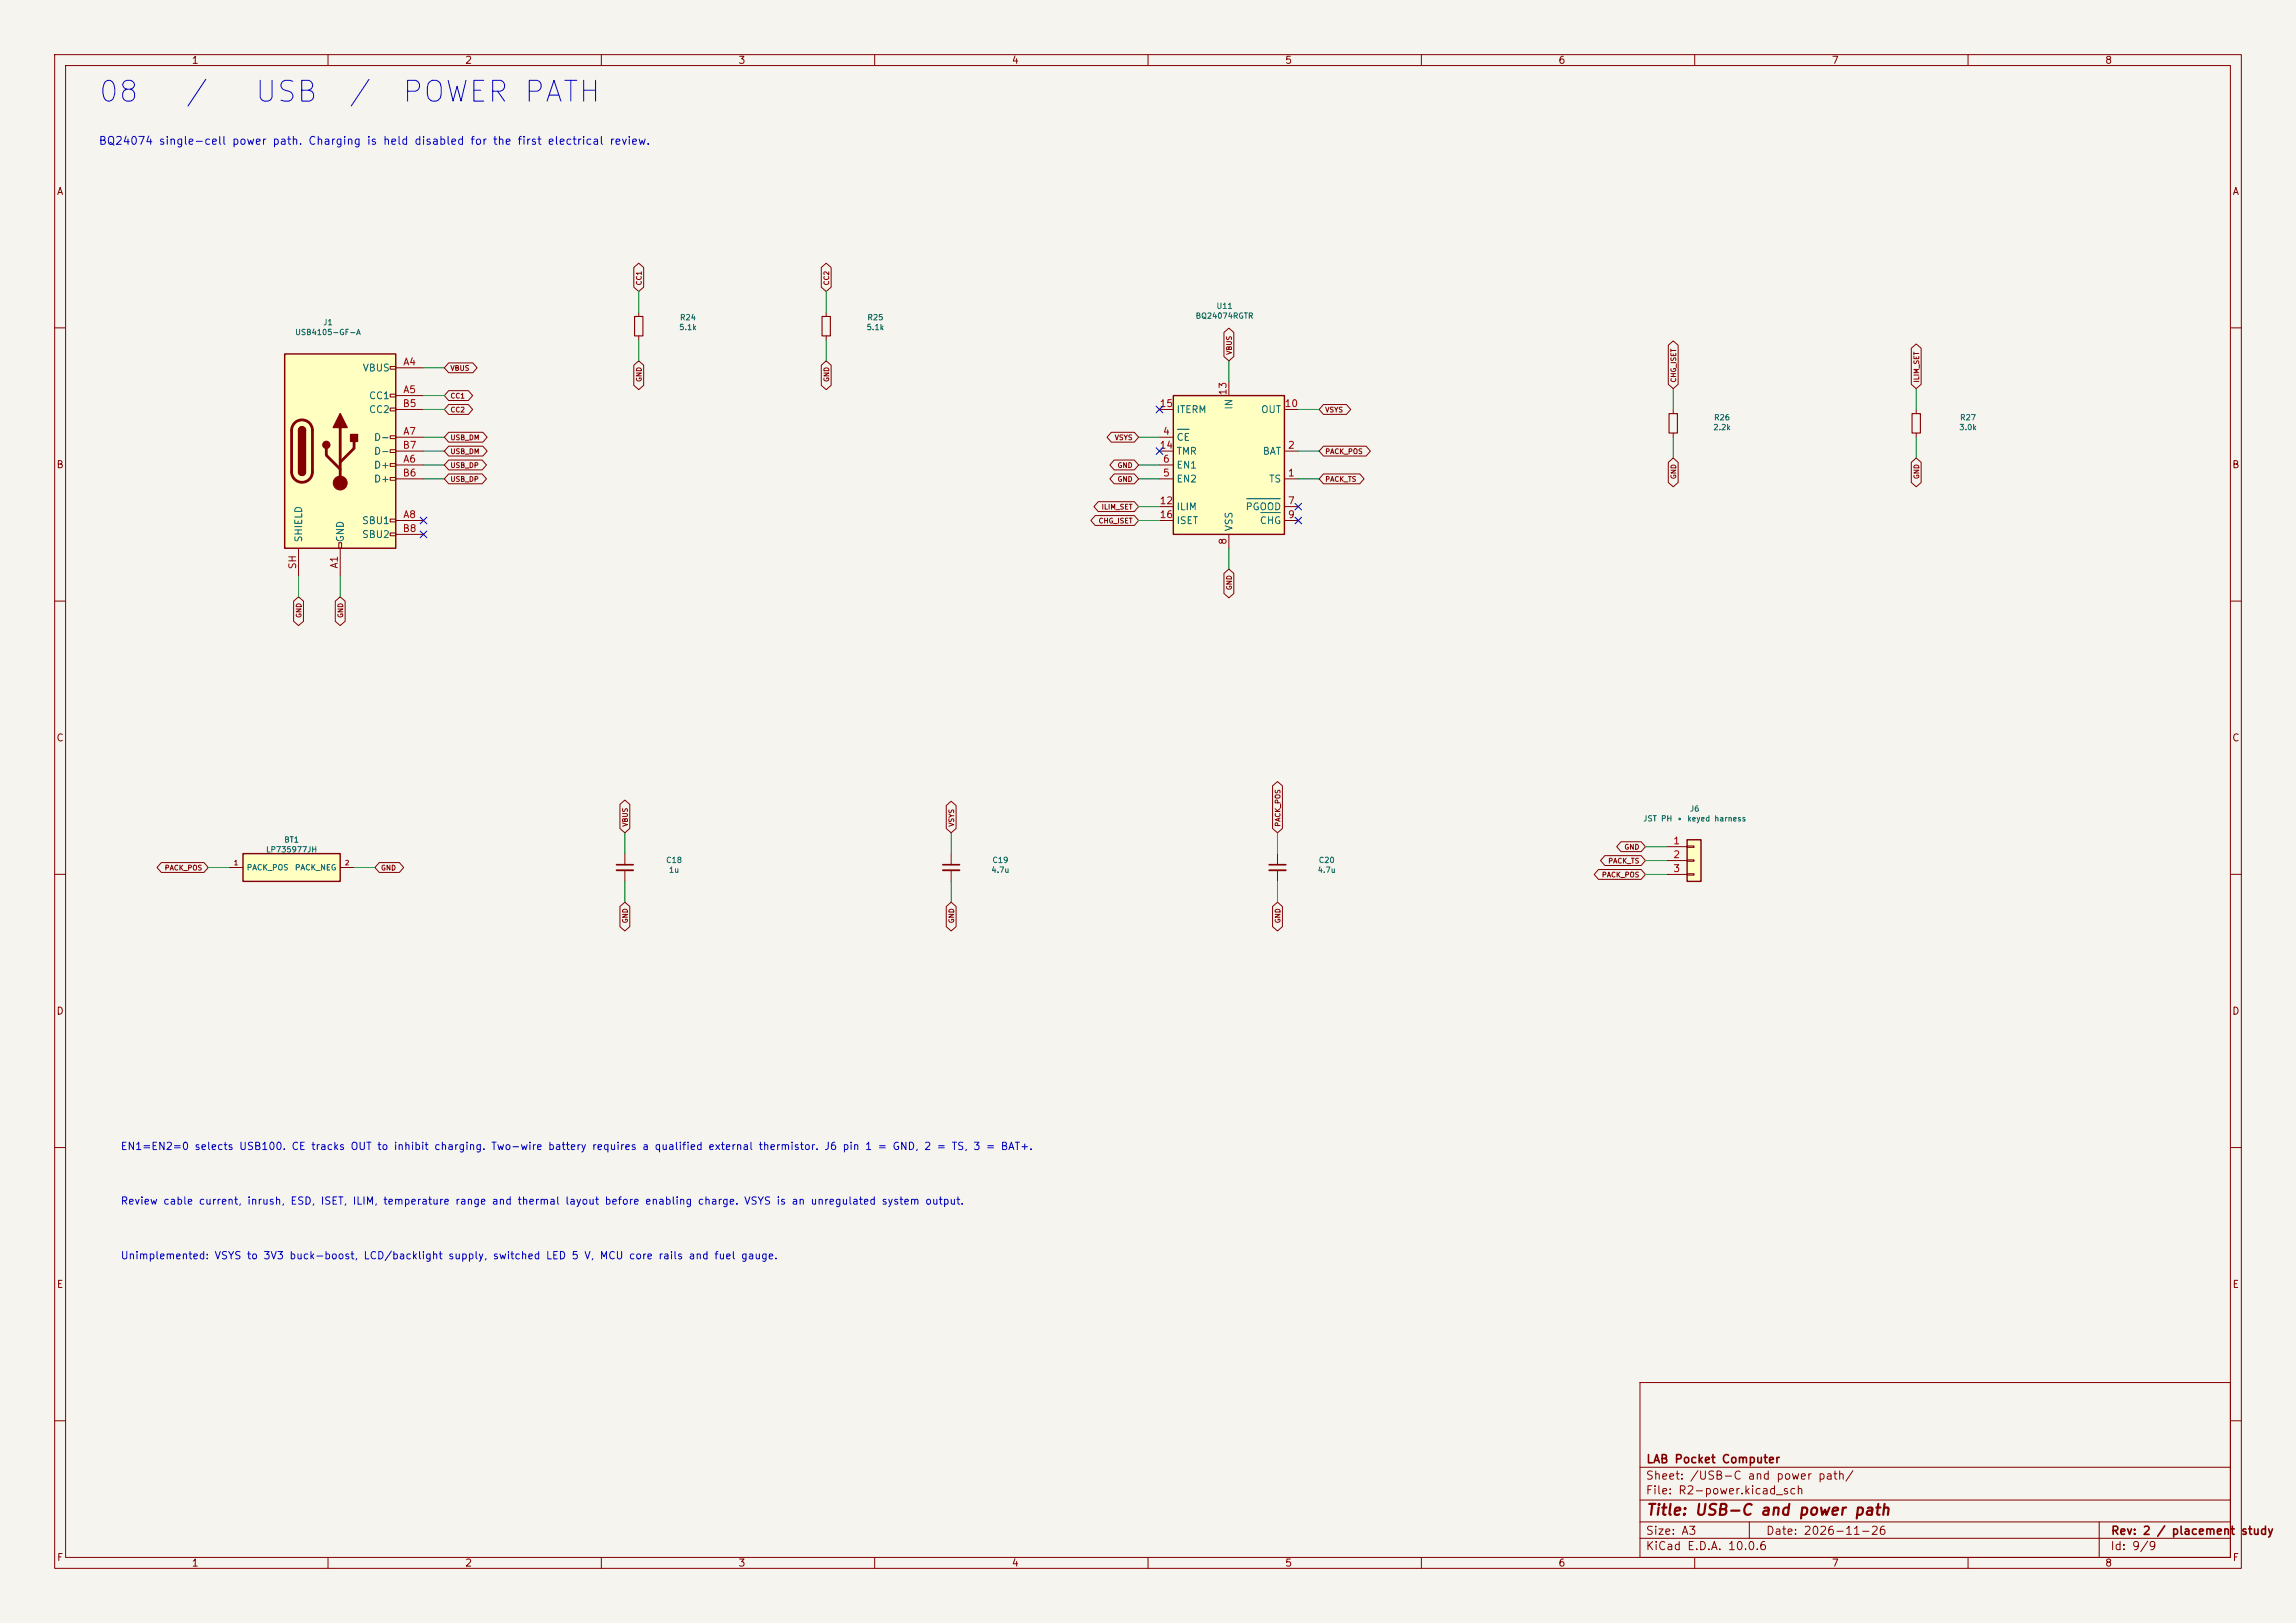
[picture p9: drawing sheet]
<svg xmlns="http://www.w3.org/2000/svg" width="420mm" height="297mm" viewBox="0 0 420 297" stroke-linecap="round" stroke-linejoin="round" font-family="sans-serif">
<defs><g id="words">
<g font-size="3.8" fill="#0000c2">
<text x="17.7" y="19.6">08</text>
<text x="33.6" y="19.6">/</text>
<text x="46.3" y="19.6">USB</text>
<text x="63.5" y="19.6">/</text>
<text x="73.3" y="19.6">POWER PATH</text>
</g>
<text font-size="2" fill="#840000" x="301" y="277.8">Title: USB-C and power path</text>
<g font-size="1.5" fill="#840000">
<text x="301" y="268.1">LAB Pocket Computer</text>
<text x="300.9" y="273.8">File: R2-power.kicad_sch</text>
<text x="300.9" y="271.1">Sheet: /USB-C and power path/</text>
<text x="300.9" y="281.2">Size: A3</text>
<text x="322.9" y="281.2">Date: 2026-11-26</text>
<text x="386" y="281.2">Rev: 2 / placement study</text>
<text x="300.9" y="284">KiCad E.D.A. 10.0.6</text>
<text x="385.9" y="284">Id: 9/9</text>
</g>
<text font-size="1.4" fill="#0000c2" x="18" y="26.9">BQ24074 single-cell power path. Charging is held disabled for the first electrical review.</text>
<g font-size="1.3" fill="#840000">
<text x="35" y="12">1</text>
<text x="85" y="12">2</text>
<text x="135" y="12">3</text>
<text x="185" y="12">4</text>
<text x="235" y="12">5</text>
<text x="285" y="12">6</text>
<text x="335" y="12">7</text>
<text x="385" y="12">8</text>
<text x="10.3" y="36">A</text>
<text x="408.3" y="36">A</text>
<text x="10.2" y="86">B</text>
<text x="408.2" y="86">B</text>
<text x="10.2" y="136">C</text>
<text x="408.2" y="136">C</text>
<text x="10.2" y="186">D</text>
<text x="408.2" y="186">D</text>
<text x="10.3" y="236">E</text>
<text x="408.3" y="236">E</text>
<text x="10.3" y="286">F</text>
<text x="35" y="287">1</text>
<text x="85" y="287">2</text>
<text x="135" y="287">3</text>
<text x="185" y="287">4</text>
<text x="235" y="287">5</text>
<text x="285" y="287">6</text>
<text x="335" y="287">7</text>
<text x="385" y="287">8</text>
<text x="408.3" y="286">F</text>
</g>
<g font-size="1.3" fill="#006464">
<text x="66.2" y="68.3">VBUS</text>
<text x="67.4" y="73.4">CC1</text>
<text x="67.4" y="75.9">CC2</text>
<text x="215.1" y="75.9">ITERM</text>
<text x="225.8" y="75.1" transform="rotate(-90 225.8 75.1)">IN</text>
<text x="230.6" y="75.9">OUT</text>
<text x="68.3" y="81">D-</text>
<text x="68.3" y="83.5">D-</text>
<text x="215.1" y="81">CE</text>
<text x="215.1" y="83.5">TMR</text>
<text x="230.9" y="83.5">BAT</text>
<text x="68.3" y="86.1">D+</text>
<text x="68.3" y="88.6">D+</text>
<text x="215.1" y="88.6">EN2</text>
<text x="215.1" y="86.1">EN1</text>
<text x="232" y="88.6">TS</text>
<text x="215.1" y="93.7">ILIM</text>
<text x="227.7" y="93.7">PGOOD</text>
<text x="55.6" y="99.3" transform="rotate(-90 55.6 99.3)">SHIELD</text>
<text x="63.2" y="99.3" transform="rotate(-90 63.2 99.3)">GND</text>
<text x="66.1" y="96.2">SBU1</text>
<text x="66.1" y="98.8">SBU2</text>
<text x="215.1" y="96.2">ISET</text>
<text x="225.8" y="97.3" transform="rotate(-90 225.8 97.3)">VSS</text>
<text x="230.3" y="96.2">CHG</text>
</g>
<g font-size="1.3" fill="#a90000">
<text x="73.7" y="67.2">A4</text>
<text x="73.6" y="74.8">B5</text>
<text x="73.7" y="72.3">A5</text>
<text x="212" y="74.8">15</text>
<text x="224.7" y="72.5" transform="rotate(-90 224.7 72.5)">13</text>
<text x="234.9" y="74.8">10</text>
<text x="73.6" y="82.4">B7</text>
<text x="73.7" y="79.9">A7</text>
<text x="212" y="82.4">14</text>
<text x="212.6" y="79.9">4</text>
<text x="235.5" y="82.4">2</text>
<text x="73.6" y="87.5">B6</text>
<text x="73.7" y="85">A6</text>
<text x="212.6" y="87.5">5</text>
<text x="212.6" y="85">6</text>
<text x="235.5" y="87.5">1</text>
<text x="73.7" y="95.1">A8</text>
<text x="212" y="92.6">12</text>
<text x="212" y="95.1">16</text>
<text x="235.5" y="92.6">7</text>
<text x="235.5" y="95.1">9</text>
<text x="73.6" y="97.7">B8</text>
<text x="224.7" y="99.8" transform="rotate(-90 224.7 99.8)">8</text>
<text x="54.5" y="104.3" transform="rotate(-90 54.5 104.3)">SH</text>
<text x="62.1" y="104.1" transform="rotate(-90 62.1 104.1)">A1</text>
<text x="306" y="154.8">1</text>
<text x="306" y="157.3">2</text>
<text x="306" y="159.9">3</text>
</g>
<g font-size="1.3" fill="#0000c2">
<text x="22" y="210.8">EN1=EN2=0 selects USB100. CE tracks OUT to inhibit charging. Two-wire battery requires a qualified external thermistor. J6 pin 1 = GND, 2 = TS, 3 = BAT+.</text>
<text x="22" y="220.8">Review cable current, inrush, ESD, ISET, ILIM, temperature range and thermal layout before enabling charge. VSYS is an unregulated system output.</text>
<text x="22" y="230.8">Unimplemented: VSYS to 3V3 buck-boost, LCD/backlight supply, switched LED 5 V, MCU core rails and fuel gauge.</text>
</g>
<g font-size="1" fill="#006464">
<text x="59" y="59.8">J1</text>
<text x="124.3" y="58.8">R24</text>
<text x="158.6" y="58.8">R25</text>
<text x="218.6" y="58.6">BQ24074RGTR</text>
<text x="222.4" y="56.8">U11</text>
<text x="53.9" y="61.6">USB4105-GF-A</text>
<text x="124.1" y="60.6">5.1k</text>
<text x="158.4" y="60.6">5.1k</text>
<text x="313.4" y="77.2">R26</text>
<text x="358.4" y="77.2">R27</text>
<text x="313.3" y="79">2.2k</text>
<text x="358.3" y="79">3.0k</text>
<text x="309" y="148.8">J6</text>
<text x="51.9" y="154.4">BT1</text>
<text x="300.5" y="150.6">JST PH • keyed harness</text>
<text x="45.1" y="159.5">PACK_POS</text>
<text x="48.6" y="156.2">LP735977JH</text>
<text x="53.9" y="159.5">PACK_NEG</text>
<text x="121.7" y="158.2">C18</text>
<text x="122.3" y="160">1u</text>
<text x="181.2" y="160">4.7u</text>
<text x="181.4" y="158.2">C19</text>
<text x="240.9" y="160">4.7u</text>
<text x="241.1" y="158.2">C20</text>
</g>
<g font-size=".9" fill="#840000">
<text x="117.6" y="52.3" transform="rotate(-90 117.6 52.3)">CC1</text>
<text x="151.9" y="52.3" transform="rotate(-90 151.9 52.3)">CC2</text>
<text x="225.5" y="65" transform="rotate(-90 225.5 65)">VBUS</text>
<text x="82.3" y="68.1">VBUS</text>
<text x="117.6" y="70" transform="rotate(-90 117.6 70)">GND</text>
<text x="151.9" y="70" transform="rotate(-90 151.9 70)">GND</text>
<text x="306.8" y="70.1" transform="rotate(-90 306.8 70.1)">CHG_ISET</text>
<text x="351.3" y="70.1" transform="rotate(-90 351.3 70.1)">ILIM_SET</text>
<text x="82.3" y="75.7">CC2</text>
<text x="82.3" y="73.1">CC1</text>
<text x="242.3" y="75.7">VSYS</text>
<text x="82.3" y="80.8">USB_DM</text>
<text x="82.3" y="83.3">USB_DM</text>
<text x="203.8" y="80.8">VSYS</text>
<text x="242.3" y="83.3">PACK_POS</text>
<text x="82.3" y="85.8">USB_DP</text>
<text x="82.3" y="88.4">USB_DP</text>
<text x="204.3" y="85.8">GND</text>
<text x="204.3" y="88.4">GND</text>
<text x="242.3" y="88.4">PACK_TS</text>
<text x="306.8" y="87.8" transform="rotate(-90 306.8 87.8)">GND</text>
<text x="351.3" y="87.8" transform="rotate(-90 351.3 87.8)">GND</text>
<text x="200.9" y="96">CHG_ISET</text>
<text x="201.4" y="93.5">ILIM_SET</text>
<text x="55.4" y="113.2" transform="rotate(-90 55.4 113.2)">GND</text>
<text x="63" y="113.2" transform="rotate(-90 63 113.2)">GND</text>
<text x="225.5" y="108.1" transform="rotate(-90 225.5 108.1)">GND</text>
<text x="115" y="151.4" transform="rotate(-90 115 151.4)">VBUS</text>
<text x="174.7" y="151.4" transform="rotate(-90 174.7 151.4)">VSYS</text>
<text x="234.4" y="151.4" transform="rotate(-90 234.4 151.4)">PACK_POS</text>
<text x="297" y="155.7">GND</text>
<text x="30" y="159.5">PACK_POS</text>
<text x="69.6" y="159.5">GND</text>
<text x="292.9" y="160.8">PACK_POS</text>
<text x="294.1" y="158.2">PACK_TS</text>
<text x="115" y="169" transform="rotate(-90 115 169)">GND</text>
<text x="174.7" y="169" transform="rotate(-90 174.7 169)">GND</text>
<text x="234.4" y="169" transform="rotate(-90 234.4 169)">GND</text>
</g>
<g font-size=".9" fill="#a90000">
<text x="42.7" y="158.5">1</text>
<text x="63" y="158.5">2</text>
</g>
</g></defs>
<path d="M0 0h420v297h-420z" fill="#f5f4ef" stroke="#f5f4ef" stroke-width=".18"/>
<g fill="none" stroke="#840000" stroke-width=".18">
<path d="M10 10h400v277h-400zM12 12h396v273h-396zM60 10v2M110 10v2M160 10v2M210 10v2M260 10v2M310 10v2M360 10v2M10 60h2M408 60h2M10 110h2"/>
<path d="M408 110h2M10 160h2M408 160h2M10 210h2M408 210h2M300 253h108v32h-108zM10 260h2M300 278.5h108M300 274.5h108M300 268.5h108M320 278.5v3M384 278.5v6.5"/>
<path d="M408 260h2M60 285v2M110 285v2M160 285v2M210 285v2M260 285v2M300 281.5h108M310 285v2M360 285v2"/>
</g>
<path d="M214.6 72.4h20.3v25.4h-20.3z" fill="#ffffc2"/>
<path d="M214.6 72.4h20.3v25.4h-20.3z" fill="none" stroke="#840000" stroke-width=".25"/>
<g fill="none" stroke="#840000" stroke-width=".18">
<path d="M116.8 57.2v.7M116.8 61.5v.7M212.1 74.9h2.5M224.8 69.9v2.5M234.9 74.9h2.6M212.1 87.6h2.5M212.1 82.6h2.5M212.1 80h2.5M212.1 85.1h2.5M212.1 92.7h2.5M212.1 95.3h2.5M224.8 97.8v2.5"/>
<path d="M234.9 87.6h2.6M234.9 82.6h2.6M234.9 92.7h2.6M234.9 95.3h2.6"/>
</g>
<path d="M215.4 78.6h2.1M228 91.3h6.2M230.6 93.8h3.6" fill="none" stroke="#006464" stroke-width=".18"/>
<path d="M116.1 57.9h1.5v3.6h-1.5z" fill="none" stroke="#840000" stroke-width=".2"/>
<path d="M52.1 64.8h20.3v35.5h-20.3z" fill="#ffffc2"/>
<g fill="none" stroke="#840000" stroke-width=".18">
<path d="M151.1 57.2v.7M71.4 67.1h1v.5h-1zM71.4 72.1h1v.5h-1zM71.4 74.7h1v.5h-1zM71.4 79.8h1v.5h-1zM72.4 67.3h5.1M72.4 72.4h5.1M72.4 74.9h5.1M151.1 61.5v.7M62 99.3h.5v1h-.5zM71.4 82.3h1v.5h-1zM71.4 84.8h1v.5h-1z"/>
<path d="M71.4 87.4h1v.5h-1zM71.4 95h1v.5h-1zM71.4 97.5h1v.5h-1zM72.4 85.1h5.1M72.4 80h5.1M72.4 95.3h5.1M72.4 87.6h5.1M72.4 82.6h5.1M72.4 97.8h5.1M54.6 100.3v5.1M62.2 100.3v5.1"/>
</g>
<path d="M52.1 64.8h20.3v35.5h-20.3zM54.6 78.7a.64 .64 0 0 1 .6-.6 .64 .64 0 0 1 .7 .6M54.6 86.4a.64 .64 0 0 0 .6 .6 .64 .64 0 0 0 .7-.6" fill="none" stroke="#840000" stroke-width=".25"/>
<path d="M53.9 77.4a1.9 1.9 0 0 1 2.1-.4 1.9 1.9 0 0 1 1.1 1.7v7.7a1.91 1.91 0 0 1-1.9 1.9 1.91 1.91 0 0 1-1.9-1.9v-7.8l.2-.6zM62.2 78.2v10.2M59.7 82v1.3l2.5 2.6M64.8 80.8v1.2l-2.6 2.6" fill="none" stroke="#840000" stroke-width=".51"/>
<g fill="#840000" stroke="#840000" stroke-width=".25">
<path d="M54.6 78.7h1.3v7.7h-1.3z"/>
<path d="M54.8 78.3a.64 .64 0 0 1 .7-.1 .64 .64 0 0 1 .4 .5h-1.3z"/>
<path d="M54.6 86.4h1.3a.64 .64 0 0 1-.7 .6 .64 .64 0 0 1-.6-.6z"/>
<path d="M62.2 75.7l1.3 2.5h-2.5z"/>
<path d="M64.1 79.5h1.3v1.3h-1.3z"/>
<circle cx="59.7" cy="81.4" r=".63"/>
</g>
<circle cx="62.2" cy="88.4" r="1.27" fill="#840000" stroke="#840000" stroke-width=".18"/>
<path d="M150.4 57.9h1.5v3.6h-1.5z" fill="none" stroke="#840000" stroke-width=".2"/>
<path d="M308.6 153.7h2.5v7.6h-2.5z" fill="#ffffc2"/>
<path d="M308.6 153.7h2.5v7.6h-2.5z" fill="none" stroke="#840000" stroke-width=".25"/>
<path d="M350.5 74.9v.8M350.5 79.2v.8M114.3 156.2v2M114.3 159.3v2M304.8 154.9h3.8M304.8 157.5h3.8M308.6 154.8h1.3v.3h-1.3zM308.6 157.4h1.3v.2h-1.3zM308.6 159.9h1.3v.2h-1.3zM304.8 160h3.8" fill="none" stroke="#840000" stroke-width=".18"/>
<path d="M112.8 158.2h3" fill="none" stroke="#840000" stroke-width=".3"/>
<path d="M112.8 159.3h3" fill="none" stroke="#840000" stroke-width=".33"/>
<path d="M349.8 75.7h1.5v3.5h-1.5z" fill="none" stroke="#840000" stroke-width=".2"/>
<path d="M44.4 156.2h17.8v5.1h-17.8z" fill="#ffffc2"/>
<path d="M44.4 156.2h17.8v5.1h-17.8z" fill="none" stroke="#840000" stroke-width=".25"/>
<g fill="none" stroke="#840000" stroke-width=".18">
<path d="M115.9 49l.9-.8 .9 .8v3.6l-.9 .7-.9-.7zM150.2 49l.9-.8 .9 .8v3.6l-.9 .7-.9-.7zM82.1 74h3.6l.8 .9-.8 .9h-3.6l-.8-.9zM82.1 79.1h6.2l.8 .9-.8 .9h-6.2l-.8-.9zM82.1 66.4h4.4l.8 .9-.8 .9h-4.4l-.8-.9zM82.1 71.5h3.6l.8 .9-.8 .9h-3.6l-.8-.9zM115.9 66.8l.9-.8 .9 .8v3.7l-.9 .8-.9-.8zM150.2 66.8l.9-.8 .9 .8v3.7l-.9 .8-.9-.8zM203.3 79.1h4.2l.8 .9-.8 .9h-4.2l-.8-.9zM223.9 60.8l.9-.8 .9 .8v4.5l-.9 .7-.9-.7zM242.1 74h4.2l.8 .9-.8 .9h-4.2l-.8-.9zM305.2 63.2l.9-.8 .9 .8v7.1l-.9 .8-.9-.8z"/>
<path d="M306.1 74.9v.8M306.1 79.2v.8M349.6 63.7l.9-.8 .9 .8v6.6l-.9 .8-.9-.8zM82.1 84.2h6.1l.8 .9-.8 .9h-6.1l-.8-.9zM82.1 86.7h6.1l.8 .9-.8 .9h-6.1l-.8-.9zM82.1 81.6h6.2l.8 1-.8 .9h-6.2l-.8-.9zM200.3 94.3h7.2l.8 1-.8 .9h-7.2l-.8-.9zM200.9 91.8h6.6l.8 .9-.8 .9h-6.6l-.8-.9zM203.8 84.2h3.7l.8 .9-.8 .9h-3.7l-.8-.9zM203.8 86.7h3.7l.8 .9-.8 .9h-3.7l-.8-.9zM242.1 81.6h7.8l.8 1-.8 .9h-7.8l-.8-.9zM242.1 86.7h6.6l.8 .9-.8 .9h-6.6l-.8-.9z"/>
<path d="M305.2 84.6l.9-.8 .9 .8v3.7l-.9 .8-.9-.8zM349.6 84.6l.9-.8 .9 .8v3.7l-.9 .8-.9-.8zM53.7 110l.9-.8 .9 .8v3.7l-.9 .8-.9-.8zM61.3 110l.9-.8 .9 .8v3.7l-.9 .8-.9-.8zM223.9 104.9l.9-.8 .9 .8v3.7l-.9 .8-.9-.8zM29.5 157.8h7.8l.8 1-.8 .9h-7.8l-.8-.9zM41.9 158.8h2.5M62.2 158.8h2.6M69.4 157.8h3.7l.7 1-.7 .9h-3.7l-.8-.9zM113.4 147.2l.9-.8 .9 .8v4.4l-.9 .8-.9-.8zM173.1 147.4l.9-.8 .9 .8v4.2l-.9 .8-.9-.8zM174 156.2v2"/>
<path d="M174 159.3v2M232.8 143.8l.9-.8 .9 .8v7.8l-.9 .8-.9-.8zM233.7 156.2v2M233.7 159.3v2M292.4 159.1h7.8l.8 .9-.8 .9h-7.8l-.8-.9zM293.6 156.6h6.6l.8 .9-.8 .9h-6.6l-.8-.9zM296.5 154h3.7l.8 .9-.8 .9h-3.7l-.8-.9zM113.4 165.9l.9-.8 .9 .8v3.7l-.9 .8-.9-.8zM173.1 165.9l.9-.8 .9 .8v3.7l-.9 .8-.9-.8zM232.8 165.9l.9-.8 .9 .8v3.7l-.9 .8-.9-.8z"/>
</g>
<path d="M172.5 158.2h3M232.2 158.2h3" fill="none" stroke="#840000" stroke-width=".3"/>
<path d="M172.5 159.3h3M232.2 159.3h3" fill="none" stroke="#840000" stroke-width=".33"/>
<path d="M305.3 75.7h1.5v3.5h-1.5z" fill="none" stroke="#840000" stroke-width=".2"/>
<g fill="none" stroke="#009600" stroke-width=".18">
<path d="M116.8 53.3v3.9M151.1 53.3v3.9M77.5 74.9h3.8M77.5 72.4h3.8M77.5 67.3h3.8M116.8 62.2v3.8M151.1 62.2v3.8M224.8 66v3.9M237.5 74.9h3.8M306.1 71.1v3.8M350.5 71.1v3.8M77.5 85.1h3.8"/>
<path d="M77.5 80h3.8M77.5 87.6h3.8M77.5 82.6h3.8M208.3 85.1h3.8M208.3 80h3.8M208.3 87.6h3.8M208.3 92.7h3.8M208.3 95.3h3.8M237.5 87.6h3.8M237.5 82.6h3.8M306.1 80v3.8M350.5 80v3.8"/>
<path d="M54.6 105.4v3.8M62.2 105.4v3.8M224.8 100.3v3.8M38.1 158.8h3.8M64.8 158.8h3.8M114.3 152.4v3.8M174 152.4v3.8M233.7 152.4v3.8M301 154.9h3.8M301 157.5h3.8M114.3 161.3v3.8M174 161.3v3.8"/>
<path d="M233.7 161.3v3.8M301 160h3.8"/>
</g>
<path d="M211.5 74.3l1.2 1.2M212.7 74.3l-1.2 1.2M76.9 97.2l1.2 1.2M76.9 94.6l1.2 1.3M78.1 97.2l-1.2 1.2M78.1 94.6l-1.2 1.3M211.5 81.9l1.2 1.3M212.7 81.9l-1.2 1.3M236.9 94.6l1.2 1.3M236.9 92.1l1.2 1.2M238.1 94.6l-1.2 1.3M238.1 92.1l-1.2 1.2" fill="none" stroke="#000084" stroke-width=".18"/>
<use href="#words"/>
</svg>
